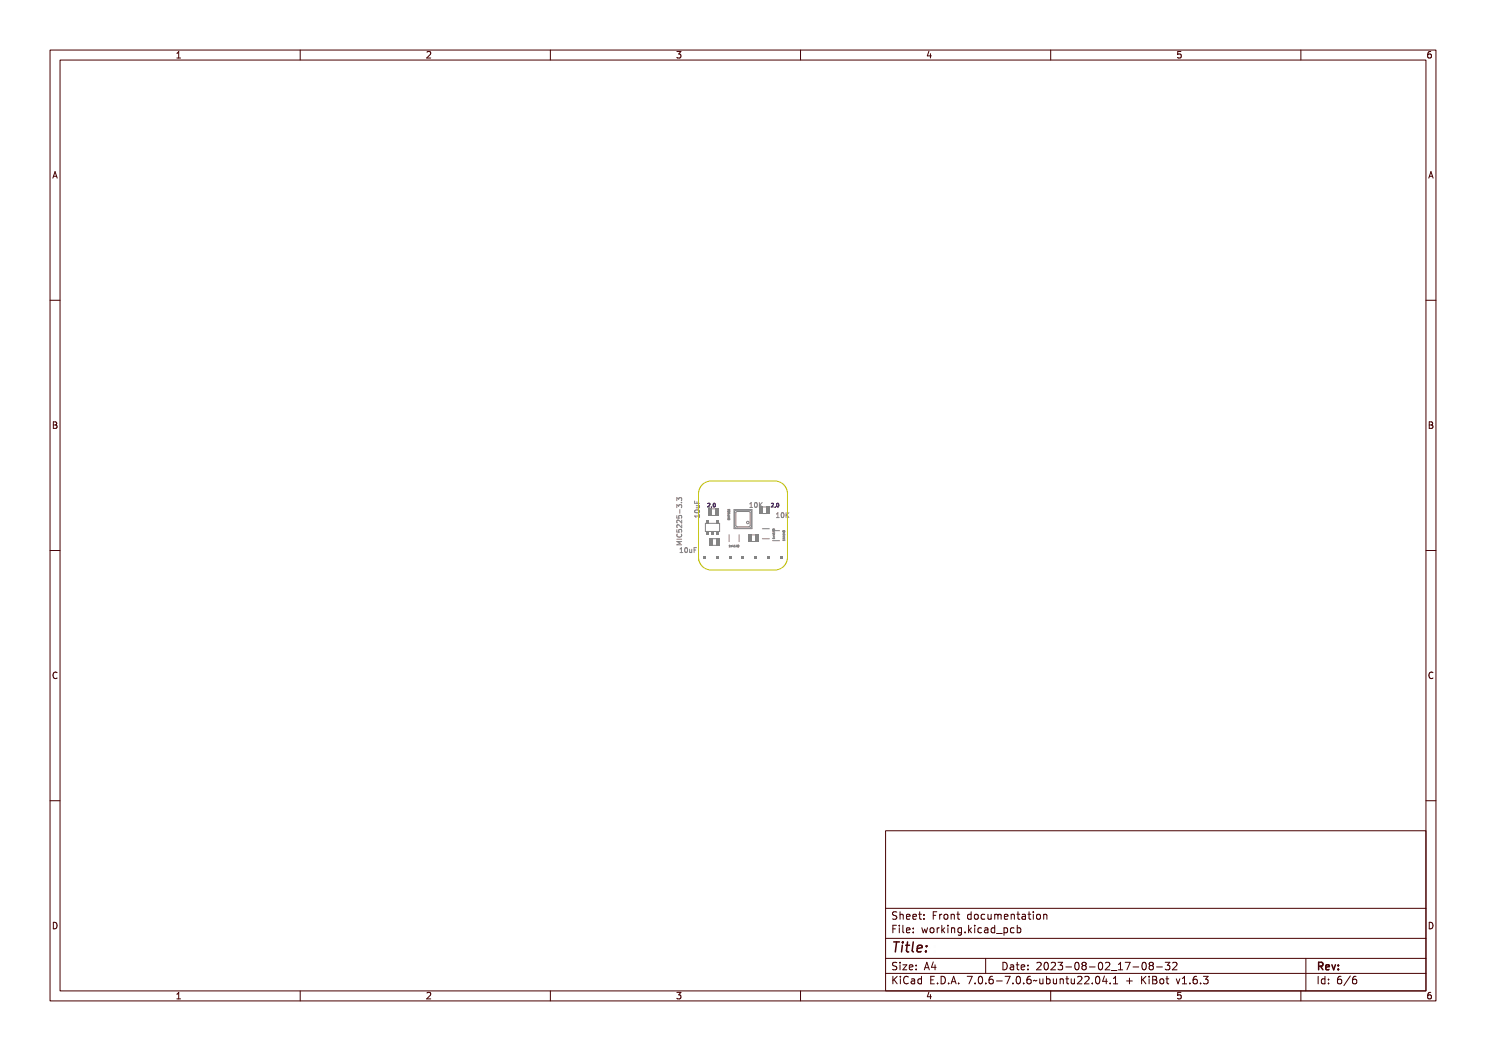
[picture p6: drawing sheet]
<svg xmlns="http://www.w3.org/2000/svg" width="297mm" height="210mm" viewBox="0 0 297 210" stroke-linecap="round" stroke-linejoin="round" font-family="sans-serif">
<defs><g id="words">
<text font-size="2.7" fill="#480000" x="178" y="190.3">Title:</text>
<g font-size="2" fill="#480000">
<text x="178" y="183.7">Sheet: Front documentation</text>
<text x="178" y="186.5">File: working.kicad_pcb</text>
<text x="178" y="193.9">Size: A4</text>
<text x="178" y="196.6">KiCad E.D.A. 7.0.6-7.0.6~ubuntu22.04.1 + KiBot v1.6.3</text>
<text x="200" y="193.9">Date: 2023-08-02_17-08-32</text>
<text x="263" y="196.6">Id: 6/6</text>
<text x="263" y="193.9">Rev:</text>
</g>
<g font-size="1.7" fill="#480000">
<text x="35" y="11.7">1</text>
<text x="85" y="11.7">2</text>
<text x="135" y="11.7">3</text>
<text x="185" y="11.7">4</text>
<text x="235" y="11.7">5</text>
<text x="285" y="11.7">6</text>
<text x="10.5" y="35.7">A</text>
<text x="285.5" y="35.7">A</text>
<text x="10.5" y="85.6">B</text>
<text x="285.5" y="85.6">B</text>
<text x="10.5" y="135.7">C</text>
<text x="285.5" y="135.7">C</text>
<text x="10.5" y="185.6">D</text>
<text x="285.5" y="185.6">D</text>
<text x="35" y="199.7">1</text>
<text x="85" y="199.7">2</text>
<text x="135" y="199.7">3</text>
<text x="185" y="199.7">4</text>
<text x="235" y="199.7">5</text>
<text x="285" y="199.7">6</text>
</g>
<g font-size="1.3" fill="#848484">
<text x="149.6" y="101.4">10K</text>
<text x="155" y="103.5">10K</text>
<text x="136.2" y="110.4">10uF</text>
</g>
<g font-size="1" fill="#000084">
<text x="141.3" y="101.4">2,0</text>
<text x="154" y="101.4">2,0</text>
</g>
<g font-size=".5" fill="#848484">
<text x="154.9" y="107.8" transform="rotate(-90 154.9 107.8)">1n4148</text>
<text x="145.6" y="109.3">1n4148</text>
</g>
</g></defs>
<g fill="none" stroke="#848484" stroke-width=".2">
<path d="M135.3 107.7h1M135.3 100v-.6l.3 .4 .1-.3h.5v.5M135.3 101.4v-.6l.3 .4 .1-.3h.5v.5M135.3 103v.5h.4v-.4l.5-.1v.5M135.3 105.8v.5h.4v-.4l.5-.1v.5M135.3 108.4h1v.1h-.9l.5 .2-.5 .3h.9v.1h-1v-.2l.5-.2-.5-.1zM135.3 107.7l.1 .2h.8l.1-.2v.5l-.1-.2h-.8l-.1 .2zM135.3 106.2h.1v.3h.3a.32 .32 0 0 1 .1-.4 .32 .32 0 0 1 .5 .2 .32 .32 0 0 1-.2 .4 .25 .25 0 0 0 .1-.4 .25 .25 0 0 0-.4 0 .25 .25 0 0 0 0 .3h-.5zM135.3 103.8h.1v.4h.3a.32 .32 0 0 1 .1-.4 .32 .32 0 0 1 .5 .1 .32 .32 0 0 1-.2 .4 .25 .25 0 0 0 .1-.3 .25 .25 0 0 0-.4-.1 .25 .25 0 0 0 0 .4h-.5zM135.4 106.7a.43 .43 0 0 0 .4 .6 .43 .43 0 0 0 .4-.6M135.4 106.9h.1a.33 .33 0 0 0 .3 .4 .33 .33 0 0 0 .3-.4h.2a.46 .46 0 0 1-.5 .6 .46 .46 0 0 1-.4-.6zM135.4 102.3l.3-.1 .1 .1a.3 .3 0 0 1 .5 0 .3 .3 0 0 1-.2 .5l.1-.1a.22 .22 0 0 0 0-.3 .22 .22 0 0 0-.3-.1 .22 .22 0 0 0-.1 .3l-.1-.1a.2 .2 0 0 0-.3-.1 .2 .2 0 0 0 .1 .3l-.2-.1z"/>
<path d="M135.4 100.7l.3-.1 .1 .2a.3 .3 0 0 1 .5-.1 .3 .3 0 0 1-.2 .5l.1-.1a.22 .22 0 0 0 0-.3 .22 .22 0 0 0-.3-.1 .22 .22 0 0 0-.1 .3l-.1-.1a.2 .2 0 0 0-.3-.1 .21 .21 0 0 0 .1 .4l-.2-.2zM135.4 105.4l.3-.1 .5 .4v-.4h.1v.6l-.6-.4a.23 .23 0 0 0-.3 .1 .23 .23 0 0 0 .1 .3l-.2-.2zM135.4 104.6h.3l.5 .4v-.5h.1v.6l-.6-.4a.23 .23 0 0 0-.3 .1 .23 .23 0 0 0 .1 .3l-.2-.1zM135.9 101.8v.8M135.9 103.1l.1 .3zM136.1 101.6h.2v.1h-.2zM136.2 100.4h.1M136.3 108.2h-1l.7 .3-.7 .4h1M136.3 103.9v.6l-.7-.6-.3 .2 .1 .4M136.3 104.9v.6l-.7-.6-.3 .1 .1 .4M136.4 109.5h.3v.8l.2 .1h-.5l.2-.1v-.7l-.2 .1zM137.1 109.6l.1-.1a.47 .47 0 0 1 .5 .5 .47 .47 0 0 1-.5 .4l-.1-.2z"/>
<path d="M137.3 109.6a.39 .39 0 0 1 .3 .4 .39 .39 0 0 1-.3 .3l-.1-.3zM137.9 109.7h.1v.6l.2 .1 .1-.2v-.5h.2v.7l-.2-.1a.23 .23 0 0 1-.3 .2 .23 .23 0 0 1-.1-.3zM138.7 109.5h.6v.1h-.5v.3h.4v.1h-.4v.4h-.1zM138.8 100.1v.5h1M138.9 102a.48 .48 0 0 1 .5-.2 .48 .48 0 0 1 .4 .5 .48 .48 0 0 1-.6 .2 .48 .48 0 0 1-.3-.5zM138.9 103.1h.8l.2-.2v.5l-.2-.2h-.7l.1 .2h-.2zM138.9 100.5h.1v.5h.3v-.4h.1v.4h.5v.1h-1zM139 102.3a.43 .43 0 0 1 .7 .2 .44 .44 0 0 1-.7-.2zM139 102.2l.6-.1 .2 .2a.47 .47 0 0 1-.4 .4 .47 .47 0 0 1-.5-.4zM139.1 101.3h.8l-.2 .2a.23 .23 0 0 1 .2 .3 .23 .23 0 0 1-.3 .1h-.5v-.1h.6l.1-.2-.2-.1h-.5zM139.2 101.1h.6M139.3 100.3v.3"/>
<path d="M139.7 101.1l.1 .3-.6 .1M139.8 102.8v.6M139.8 103.1h-1l.3 .3M142.2 103h.7M145.5 102.2v.1M145.5 102.9v.2h.4M145.5 102.3h.1M145.5 102.9h.4h-.3l.1 .1-.1 .1 .3 .1h-.4l.2-.2zM145.5 102.4l.4-.1v.2h-.4zM145.5 103.7h.1M145.5 102.9h.1M145.5 102.3l.1 .1"/>
<path d="M145.5 102.2h.1M145.5 102.1l.3-.1 .1 .2h-.3zM145.5 101.8l.3-.1 .1 .3-.1-.2-.3 .1zM145.5 103.2h.3l.1 .2h-.4zM145.5 102.6l.4 .2h-.4zM145.6 103.3l.1 .1zM145.6 102.7l.1 .1zM145.6 102.7h.1M145.6 102.3v.1M145.6 103.7h.1M145.6 102.2v.1M145.6 102.3h.1"/>
<path d="M145.6 102.9h.1M145.7 102.2h.1v.1M145.7 103.7v.1M145.7 102.9v.2M145.7 102.3h.1M145.7 109h.1l.1 .3h-.2zM145.7 102.3v.1M145.7 102.4h.1M145.7 103.3l.1 .1zM145.7 106.8v1.4M145.8 103.6l-.1 .1M145.8 103.6v.1"/>
<path d="M145.8 101.8l-.2 .1-.1-.1v.2M145.8 101.8h.1M145.8 103.7l.1 .1h-.4v-.1M145.8 101.8l.1 .2M145.8 102.3v.1M145.8 102h.1M145.9 102.5v.2M145.9 103.2h-.4l.3 .2-.3 .1h.4M145.9 102.6h-.4l.1 .1M145.9 102h-.1M146 109.1h.1l.1 .2-.1-.2-.1 .2zM146.4 109v.3h-.2z"/>
<path d="M146.4 109l-.1 .2zM146.6 109h.1l.1 .3h-.2zM147 109v.3h-.2zM147 109l-.1 .2zM147.1 109h.2v.3h-.2zM147.5 108.9h.1M147.5 109.1h.1M147.5 109.3h.1M147.6 108.9h.1M147.6 108.9v.1M147.6 109.1h.1M147.6 109.3h.1"/>
<path d="M147.6 109h.1M147.6 109v.1M147.7 109h.1M147.7 109.1l-.1 .2M147.7 109h-.1M147.7 106.8v1.4M149.8 100.5h.3v.8l.2 .1h-.5l.2-.1v-.7h-.2zM150.6 100.6l.1-.1a.47 .47 0 0 1 .4 .5 .47 .47 0 0 1-.4 .4l-.2-.2zM150.7 100.6a.39 .39 0 0 1 .3 .4 .39 .39 0 0 1-.3 .3l-.1-.3zM151.3 100.5h.1v.4l.6-.4-.4 .4 .4 .5h-.1l-.4-.4-.1 .4h-.1zM152.4 107.7h1.4M152.4 105.7h1.4"/>
<path d="M154.5 105.8v.1M154.5 105.8h.1M154.5 107.6l.4-.1v.2h-.4zM154.5 106.9l.4 .1-.2 .1zM154.5 106.7l.4-.1v.2h-.4zM154.5 106.4h.4l-.2 .2zM154.5 105.7v.1M154.5 105.7h.1M154.5 106.1l.3-.1 .1 .2h-.3zM154.5 105.7l.1 .1M154.6 107l.1 .1zM154.6 106.4l.1 .1z"/>
<path d="M154.6 105.8h.1M154.6 105.8v.1M154.6 107.2h.3l-.3 .1 .3 .1h-.3zM154.8 105.8h-.2M154.8 105.8h.1M154.8 105.8v.1M155.1 102.5h.4v.9l.2 .1h-.5l.2-.1v-.8l-.3 .1zM155.9 102.6l.1-.1a.47 .47 0 0 1 .5 .5 .47 .47 0 0 1-.5 .5l-.1-.3zM156.1 102.6a.39 .39 0 0 1 .2 .4 .39 .39 0 0 1-.2 .4l-.1-.4zM156.5 107.5h.3l-.3 .2h.3M156.5 106.2h.1M156.5 106.1v.1"/>
<path d="M156.5 106.1h.1M156.5 107.9h.4v.2h-.3zM156.5 107.6h.4l-.3 .2h.3h-.4l.3-.2zM156.5 107.3l.4 .1-.1 .1zM156.5 107.1l.4-.1v.2h-.3zM156.5 106.7l.4 .1-.1 .1zM156.6 106.5l.2-.1 .1 .2h-.3zM156.6 108h.1M156.6 107.4l.2 .1zM156.6 106.8l.2 .1zM156.6 107.1h.2M156.6 106.4h.2"/>
<path d="M156.6 106.1v.1M156.6 106.2h-.1M156.6 102.5h.2v.4l.5-.4-.3 .4 .3 .6h-.1l-.3-.5-.1 .5h-.2zM156.7 106.1h.1l-.1 .1M156.7 107.1v.2l-.2-.1M156.7 106.4v.2l-.2-.1M156.8 106.7v.3M156.8 107.8v.2M156.8 107.9h-.3l.1 .1M156.8 106.9h-.3l.1 .1"/>
<circle cx="137.4" cy="110" r=".09"/>
<circle cx="139.4" cy="102.4" r=".09"/>
<circle cx="145.6" cy="102.1" r=".06"/>
<circle cx="145.8" cy="102.1" r=".07"/>
<circle cx="147.2" cy="109.2" r=".07"/>
<circle cx="147.2" cy="109.1" r=".06"/>
<circle cx="150.8" cy="101" r=".09"/>
<circle cx="154.6" cy="106.1" r=".06"/>
<circle cx="154.8" cy="106.2" r=".07"/>
<circle cx="156.2" cy="103" r=".09"/>
<circle cx="156.6" cy="106.5" r=".06"/>
<circle cx="156.8" cy="106.5" r=".07"/>
</g>
<g fill="#848484">
<path d="M141.4 101.6h.8v1.5h-.8z" fill-rule="evenodd"/>
<path d="M142.9 101.6h.7v1.5h-.7z" fill-rule="evenodd"/>
</g>
<path d="M139.6 110.7v1.3" fill="none" stroke="#848484" stroke-width=".2"/>
<g fill="#848484">
<path d="M140.6 111.1h.5v.5h-.5z" fill-rule="evenodd"/>
<path d="M143.2 111.1h.5v.5h-.5z" fill-rule="evenodd"/>
<path d="M145.7 111.1h.5v.5h-.5z" fill-rule="evenodd"/>
<path d="M148.2 111.1h.6v.5h-.6z" fill-rule="evenodd"/>
<path d="M150.8 111.1h.5v.5h-.5z" fill-rule="evenodd"/>
<path d="M153.3 111.1h.5v.5h-.5z" fill-rule="evenodd"/>
<path d="M155.9 111.1h.5v.5h-.5z" fill-rule="evenodd"/>
</g>
<g fill="none" stroke="#848484" stroke-width=".2">
<path d="M146.7 101.8h3.6v3.8h-3.6zM146.9 102h3.2v3.4h-3.2zM147.1 102.3h2.8v2.9h-2.8zM150.2 106.9h.7M150.2 108.2h.7"/>
<circle cx="149.5" cy="104.4" r=".25"/>
</g>
<g fill="#848484">
<path d="M149.4 106.8h.8v1.5h-.8z" fill-rule="evenodd"/>
<path d="M150.9 106.8h.7v1.5h-.7z" fill-rule="evenodd"/>
</g>
<path d="M152.4 102.6h.8M152.4 101.3h.8" fill="none" stroke="#848484" stroke-width=".2"/>
<g fill="#848484">
<path d="M153.2 101.2h.7v1.5h-.7z" fill-rule="evenodd"/>
<path d="M151.7 101.2h.8v1.5h-.8z" fill-rule="evenodd"/>
</g>
<path d="M142.4 109h.8M142.4 107.6h.7" fill="none" stroke="#848484" stroke-width=".2"/>
<g fill="#848484">
<path d="M143.1 107.6h.8v1.4h-.8z" fill-rule="evenodd"/>
<path d="M141.7 107.6h.7v1.4h-.7z" fill-rule="evenodd"/>
</g>
<path d="M141 104.6h2.8v1.6h-2.8z" fill="none" stroke="#848484" stroke-width=".2"/>
<g fill="#848484">
<path d="M141.2 103.9h.5v.6h-.5z" fill-rule="evenodd"/>
<path d="M141.2 106.2h.5v.7h-.5z" fill-rule="evenodd"/>
<path d="M142.2 106.2h.5v.7h-.5z" fill-rule="evenodd"/>
<path d="M143.1 103.9h.5v.6h-.5z" fill-rule="evenodd"/>
<path d="M143.1 106.2h.5v.7h-.5z" fill-rule="evenodd"/>
</g>
<path d="M154.4 108h1.4M154.4 106h1.4" fill="none" stroke="#848484" stroke-width=".2"/>
<path d="M140.2 97.1a2.54 2.54 0 0 1 2-1h12.7a2.54 2.54 0 0 1 2.5 2.6v12.7a2.54 2.54 0 0 1-2.5 2.5h-12.7a2.54 2.54 0 0 1-2.6-2.5v-12.7l.1-.6z" fill="none" stroke="#c2c200" stroke-width=".2"/>
<g fill="none" stroke="#000084" stroke-width=".2">
<path d="M141.4 100.7h.1a.28 .28 0 0 1 .3 .2 .28 .28 0 0 1-.2 .3l-.1 .1 .3 .1h-.4l.3-.5zM142.1 101.2l.1 .1-.1 .2zM142.6 100.7h.1a.35 .35 0 0 1 .3 .3 .35 .35 0 0 1-.3 .4zM142.7 100.8a.3 .3 0 0 1 .2 .2 .3 .3 0 0 1-.2 .3zM154.1 100.7h.1a.28 .28 0 0 1 .3 .2 .28 .28 0 0 1-.2 .3l-.1 .1 .3 .1h-.4l.3-.5zM154.8 101.2l.1 .1-.1 .2zM155.3 100.7h.1a.35 .35 0 0 1 .3 .3 .35 .35 0 0 1-.3 .4zM155.4 100.8a.3 .3 0 0 1 .2 .2 .3 .3 0 0 1-.2 .3z"/>
<circle cx="142.8" cy="101" r=".06"/>
<circle cx="155.5" cy="101" r=".06"/>
</g>
<g fill="none" stroke="#480000" stroke-width=".2">
<path d="M10 10h277v190h-277zM12 12h273v186h-273zM60 10v2M110 10v2M160 10v2M210 10v2M260 10v2M10 60h2M285 60h2M10 110h2M285 110h2M10 160h2"/>
<path d="M285 160h2M177 166h108v32h-108zM60 198v2M110 198v2M160 198v2M177 181.5h108M177 187.5h108M177 191.5h108M177 194.5h108M178.1 195.2h.2v.6l.6-.6h.3l-.6 .6 .6 .8h-.2l-.5-.7-.2 .2v.5h-.2zM178.2 185h.9v.2h-.7v.4h.6v.2h-.6v.7h-.2zM178.3 182.4l.5-.1h.2v.2a.31 .31 0 0 0-.5-.1 .31 .31 0 0 0 0 .5 .5 .5 0 0 1 .6 .6 .5 .5 0 0 1-.8 .2l-.1-.2a.34 .34 0 0 0 .4 .1 .34 .34 0 0 0 .1-.5 .47 .47 0 0 1-.5-.2 .47 .47 0 0 1 .1-.5z"/>
<path d="M178.3 192.5l.5-.1h.2v.2a.31 .31 0 0 0-.5-.1 .31 .31 0 0 0 0 .5 .5 .5 0 0 1 .6 .6 .5 .5 0 0 1-.8 .2l-.1-.2a.34 .34 0 0 0 .4 .1 .34 .34 0 0 0 .1-.5 .47 .47 0 0 1-.5-.2 .47 .47 0 0 1 .1-.5zM179.4 182.2h.2v.6a.35 .35 0 0 1 .4-.1 .35 .35 0 0 1 .2 .4v.6h-.2v-.8h-.4v.8h-.2zM179.5 185.4h.4v.9h.4v.2h-.9v-.2h.3v-.8h-.2zM179.5 192.8h.4v.9h.4v.1h-.9v-.1h.3v-.8h-.2zM179.5 195.6h.4v.9h.4v.1h-.9v-.1h.3v-.8h-.2zM179.7 184.9h.2v.3h-.2zM179.7 192.3h.2v.3h-.2zM179.7 195.1h.2v.3h-.2zM180.6 184.9h.4v1.3l.4 .1v.2l-.5-.2v-1.2h-.3zM180.6 192.8h.8l-.6 .9h.6v.1h-.8l.6-.9h-.6zM180.7 182.8l.1-.1a.49 .49 0 0 1 .5 0 .49 .49 0 0 1 .2 .5h-.8a.42 .42 0 0 0 .3 .4 .42 .42 0 0 0 .4-.1 .47 .47 0 0 1-.4 .3 .47 .47 0 0 1-.4-.3zM180.7 195.4a.4 .4 0 0 1 .4-.3 .4 .4 0 0 1 .4 .3 .56 .56 0 0 0-.8 .4 .56 .56 0 0 0 .5 .7l.3-.1a.43 .43 0 0 1-.5 .3 .43 .43 0 0 1-.4-.4v-.6z"/>
<path d="M180.8 182.9l.4-.1 .1 .3h-.6zM181.8 195.6l.3-.1a.43 .43 0 0 1 .5 .5v.6h-.1v-.1a.38 .38 0 0 1-.5 .2 .38 .38 0 0 1-.2-.5 .38 .38 0 0 1 .4-.2h.3a.35 .35 0 0 0-.3-.4 .35 .35 0 0 0-.4 .2zM181.9 182.8l.1-.1a.49 .49 0 0 1 .5 0 .49 .49 0 0 1 .2 .5h-.8a.42 .42 0 0 0 .3 .4 .42 .42 0 0 0 .5-.1 .47 .47 0 0 1-.5 .3 .47 .47 0 0 1-.4-.3zM181.9 185.5l.1-.1a.49 .49 0 0 1 .5 0 .49 .49 0 0 1 .2 .5h-.8a.42 .42 0 0 0 .3 .4 .42 .42 0 0 0 .5-.1 .47 .47 0 0 1-.5 .3 .47 .47 0 0 1-.4-.3zM181.9 192.9l.1-.1a.49 .49 0 0 1 .5 0 .49 .49 0 0 1 .2 .5h-.8a.42 .42 0 0 0 .3 .4 .42 .42 0 0 0 .5-.1 .47 .47 0 0 1-.5 .3 .47 .47 0 0 1-.4-.3zM182 196.2l.5-.1a.31 .31 0 0 1-.2 .4 .31 .31 0 0 1-.4-.1zM182 182.9l.4-.1 .1 .3h-.6zM182 185.6l.4-.1 .1 .3h-.6zM182 193l.4-.1 .1 .3h-.6zM183 195.7l.4-.2 .2 .2v-.6h.2v1.5h-.2v-.1a.42 .42 0 0 1-.5 .1 .42 .42 0 0 1-.2-.5zM183.2 195.8l.1-.1a.4 .4 0 0 1 .3 .4 .4 .4 0 0 1-.3 .4l-.2-.2zM183.2 182.3h.2v.4h.4v.1h-.4v.7l.4 .1v.1h-.4l-.1-.1-.1-.8h-.3v-.1h.3z"/>
<path d="M183.3 185.4h.2v.3h-.2zM183.3 186.2h.2v.3h-.2zM183.3 192.8h.2v.3h-.2zM183.3 193.6h.2v.2h-.2zM184.5 182.7h.2v.3h-.2zM184.5 183.5h.2v.2h-.2zM185.2 185.4h.2l.2 .8 .1-.5h.2l.2 .5 .1-.8h.2l-.2 1.1h-.2l-.2-.7-.2 .7h-.1zM185.4 195.2h.9v.2h-.7v.4h.6v.2h-.6v.5h.7v.1h-.9zM185.7 192.4h.2l.5 1.4h-.2l-.1-.3h-.5l-.1 .3h-.2zM185.8 192.6l.2 .7h-.4zM186.6 182.3h.9v.2h-.7v.4h.6v.2h-.6v.6h-.2zM186.8 185.6l.1-.1a.39 .39 0 0 1 .4 .4 .39 .39 0 0 1-.4 .4l-.1-.2z"/>
<path d="M186.9 196.4h.2v.2h-.2zM187.1 192.4h.2v.9h.2v.2h-.2v.3h-.2v-.3h-.6zM187.1 192.6v.7h-.4zM187.8 195.2a.76 .76 0 0 1 .9 .7 .76 .76 0 0 1-.9 .7zM188 195.4a.57 .57 0 0 1 .5 .5 .57 .57 0 0 1-.5 .6zM188 182.7h.2v.2v-.1a.29 .29 0 0 1 .3-.2 .29 .29 0 0 1 .3 .3 .37 .37 0 0 0-.5-.1 .37 .37 0 0 0-.1 .4v.5h-.2zM188 185.4h.2v.2v-.1a.29 .29 0 0 1 .3-.2 .29 .29 0 0 1 .3 .3 .37 .37 0 0 0-.5-.1 .37 .37 0 0 0-.1 .4v.6h-.2zM189.1 184.9h.1v.9l.5-.4h.2l-.4 .4 .5 .7h-.2l-.4-.6-.2 .1v.5h-.1zM189.2 182.9l.1-.1a.39 .39 0 0 1 .4 .4 .39 .39 0 0 1-.4 .4l-.1-.2zM189.3 196.4h.3v.2h-.3zM190.2 182.7h.2v.1a.35 .35 0 0 1 .4-.1 .35 .35 0 0 1 .3 .4v.6h-.2l-.1-.8h-.3l-.1 .8h-.2zM190.3 185.4h.4v.9h.4v.2h-.9v-.2h.4v-.8h-.3z"/>
<path d="M190.5 195.2h.3l.4 1.4h-.2l-.1-.3h-.5l-.1 .3h-.2zM190.6 184.9h.1v.3h-.1zM190.6 195.4l.2 .7h-.4zM191.4 185.4h.2v.1a.35 .35 0 0 1 .4-.1 .35 .35 0 0 1 .3 .4v.7h-.2l-.1-.9h-.3l-.1 .9h-.2zM191.7 182.3h.1v.4h.4v.1h-.4v.7l.4 .1v.1h-.4l-.1-.1v-.8h-.3v-.1h.3zM191.7 196.4h.3v.2h-.3zM192.7 185.5l.3-.2 .3 .2v-.1h.2v1a.53 .53 0 0 1-.8 .4v-.2a.36 .36 0 0 0 .4 .1 .36 .36 0 0 0 .2-.4l-.1 .1a.53 .53 0 0 1-.7-.3 .53 .53 0 0 1 .2-.6zM192.8 185.6l.1-.1a.39 .39 0 0 1 .4 .4 .39 .39 0 0 1-.4 .4l-.1-.2zM193.8 195.2h.9l-.5 1.4h-.2l.5-1.2h-.7zM193.9 182.8l.3-.2 .3 .2v-.6h.2v1.5h-.2v-.1a.42 .42 0 0 1-.6 .1 .42 .42 0 0 1-.1-.5zM194.1 182.8a.4 .4 0 0 1 .4 .4 .4 .4 0 0 1-.4 .4l-.2-.4zM194.1 186.2h.3v.3h-.3z"/>
<path d="M195.1 184.9h.2v.9l.4-.4h.3l-.5 .4 .5 .7h-.2l-.4-.6-.1 .1v.5h-.2zM195.2 182.9l.1-.1a.39 .39 0 0 1 .4 .4 .39 .39 0 0 1-.4 .4l-.1-.2zM195.3 196.4h.3v.2h-.3zM196.3 185.4h.5v.9h.3v.2h-.9v-.2h.4v-.8h-.3zM196.3 195.4a.57 .57 0 0 1 .7 0 .57 .57 0 0 1 .1 .8 .5 .5 0 0 1-.6 .5 .5 .5 0 0 1-.3-.8zM196.4 182.8a.39 .39 0 0 1 .4-.2 .39 .39 0 0 1 .3 .3 .4 .4 0 0 0-.6 0 .4 .4 0 0 0 0 .6 .4 .4 0 0 0 .6 0 .45 .45 0 0 1-.6 .3 .45 .45 0 0 1-.3-.6zM196.5 195.4a.61 .61 0 0 1 .4 1l-.1 .1a.61 .61 0 0 1-.4-1zM196.6 184.9h.2v.3h-.2zM197 191.5v3M197.4 182.7h.2v.8l.2 .1 .3-.2v-.7h.2v1h-.2v-.1a.35 .35 0 0 1-.4 .2 .35 .35 0 0 1-.3-.5zM197.6 185.5a.39 .39 0 0 1 .4-.2 .39 .39 0 0 1 .3 .3 .4 .4 0 0 0-.6 0 .4 .4 0 0 0 0 .6 .4 .4 0 0 0 .6 0 .45 .45 0 0 1-.6 .3 .45 .45 0 0 1-.3-.6zM197.7 196.4h.3v.2h-.3z"/>
<path d="M198.6 182.7l.5 .1 .3-.1 .2 1h-.2l-.1-.9-.2 .1v.8h-.1l-.2-.9-.1 .9h-.1zM198.7 185.4l.2-.1a.43 .43 0 0 1 .6 .5v.7h-.2v-.2a.38 .38 0 0 1-.5 .2 .38 .38 0 0 1-.2-.5 .38 .38 0 0 1 .5-.2h.2a.35 .35 0 0 0-.3-.4 .35 .35 0 0 0-.3 .2zM198.7 195.4a.38 .38 0 0 1 .4-.3 .38 .38 0 0 1 .3 .3 .43 .43 0 0 0-.5 0 .43 .43 0 0 0-.1 .5 .46 .46 0 0 1 .7 .1 .46 .46 0 0 1-.2 .6 .46 .46 0 0 1-.7-.2zM198.8 186l.5-.1a.31 .31 0 0 1-.1 .4 .31 .31 0 0 1-.4-.1zM199.9 185.5l.3-.2 .3 .2v-.6h.2v1.6h-.2v-.2a.42 .42 0 0 1-.5 .1 .42 .42 0 0 1-.2-.5zM199.9 182.8l.2-.1a.49 .49 0 0 1 .5 0 .49 .49 0 0 1 .1 .5h-.7a.42 .42 0 0 0 .2 .4 .42 .42 0 0 0 .5-.1 .47 .47 0 0 1-.4 .3 .47 .47 0 0 1-.5-.3zM200 196h.5v.2h-.5zM200 185.6l.1-.1a.39 .39 0 0 1 .4 .4 .39 .39 0 0 1-.4 .4l-.1-.2zM200.1 182.9l.3-.1 .2 .3h-.6zM200.1 192.4a.76 .76 0 0 1 1 .7 .76 .76 0 0 1-1 .7zM200.3 192.6a.57 .57 0 0 1 .6 .5 .57 .57 0 0 1-.6 .6zM200.9 186.8l1.2 .1z"/>
<path d="M201 195.2h.9l-.5 1.4h-.2l.5-1.2h-.7zM201.1 182.7h.1v.1a.35 .35 0 0 1 .5-.1 .35 .35 0 0 1 .2 .4v.6h-.2v-.8h-.4l-.1 .8h-.1zM201.4 192.8l.3-.1a.43 .43 0 0 1 .5 .5v.6h-.1v-.1a.38 .38 0 0 1-.5 .2 .38 .38 0 0 1-.2-.5 .38 .38 0 0 1 .4-.2h.3a.35 .35 0 0 0-.3-.4 .35 .35 0 0 0-.4 .2zM201.6 193.4l.5-.1a.31 .31 0 0 1-.2 .4 .31 .31 0 0 1-.4-.1zM202.2 185.4h.2v.1a.53 .53 0 0 1 .8 .3 .53 .53 0 0 1-.6 .7l-.2-.2v.6h-.2zM202.5 182.3h.2v.4h.4v.1h-.4v.7l.4 .1v.1h-.4l-.2-.1v-.8h-.3v-.1h.3zM202.5 185.6l.1-.1a.4 .4 0 0 1 .4 .4 .4 .4 0 0 1-.4 .4l-.2-.2zM202.5 196.4h.3v.2h-.3zM202.8 192.4h.2v.4h.4v.1h-.4v.7l.4 .1v.1h-.4l-.2-.1v-.8h-.3v-.1h.3zM203.5 182.7l.3-.1a.43 .43 0 0 1 .5 .5v.6h-.2v-.1a.38 .38 0 0 1-.5 .2 .38 .38 0 0 1-.2-.5 .38 .38 0 0 1 .5-.2h.2a.35 .35 0 0 0-.2-.4 .35 .35 0 0 0-.4 .2zM203.5 195.4a.57 .57 0 0 1 .8 0 .57 .57 0 0 1 0 .8 .5 .5 0 0 1-.6 .5 .5 .5 0 0 1-.3-.8zM203.6 185.5a.39 .39 0 0 1 .4-.2 .39 .39 0 0 1 .3 .3 .4 .4 0 0 0-.5 0 .4 .4 0 0 0 0 .6 .4 .4 0 0 0 .5 0 .45 .45 0 0 1-.6 .3 .45 .45 0 0 1-.2-.6z"/>
<path d="M203.7 183.3l.4-.1a.31 .31 0 0 1-.1 .4 .31 .31 0 0 1-.4-.1zM203.7 195.4a.61 .61 0 0 1 .4 1l-.1 .1a.61 .61 0 0 1-.3-1zM203.9 192.9l.1-.1a.49 .49 0 0 1 .5 0 .49 .49 0 0 1 .2 .5h-.8a.42 .42 0 0 0 .3 .4 .42 .42 0 0 0 .5-.1 .47 .47 0 0 1-.5 .3 .47 .47 0 0 1-.4-.3zM204 193l.4-.1 .1 .3h-.6zM204.7 184.9h.1v.6a.53 .53 0 0 1 .8 .3 .53 .53 0 0 1-.6 .7l-.2-.2v.2h-.1zM204.9 182.3h.2v.4h.4v.1h-.4v.7l.4 .1v.1h-.4l-.2-.1v-.8h-.3v-.1h.3zM204.9 185.6l.1-.1a.39 .39 0 0 1 .4 .4 .39 .39 0 0 1-.4 .4l-.1-.2zM204.9 196.4h.3v.2h-.3zM205.3 192.8h.2v.3h-.2zM205.3 193.6h.2v.2h-.2zM205.9 182.7h.5v.9h.3v.1h-.9v-.1h.4v-.8h-.3zM205.9 195.4a.38 .38 0 0 1 .4-.3 .38 .38 0 0 1 .3 .3 .43 .43 0 0 0-.5 0 .43 .43 0 0 0-.1 .5 .46 .46 0 0 1 .7 .1 .46 .46 0 0 1-.2 .6 .46 .46 0 0 1-.6-.2z"/>
<path d="M206.2 182.2h.2v.3h-.2zM207 196l1-.1a.49 .49 0 0 1-.8 .1l-.2 .2zM207.3 182.9l.1-.1a.39 .39 0 0 1 .4 .4 .39 .39 0 0 1-.4 .4l-.2-.2zM207.4 192.5a.53 .53 0 0 1 .8 .1 .53 .53 0 0 1-.3 .7l-.3 .4h.7v.1h-.9l.3-.5a.4 .4 0 0 0 .3-.4 .4 .4 0 0 0-.3-.4l-.3 .2zM208.3 182.7h.1v.1a.35 .35 0 0 1 .5-.1 .35 .35 0 0 1 .2 .4v.6h-.2v-.8h-.4l-.1 .8h-.1zM208.3 195.6h.1l.1 .8 .2 .1 .2-.2v-.7h.2v1h-.2v-.1a.35 .35 0 0 1-.4 .2 .35 .35 0 0 1-.2-.5zM208.7 192.6a.57 .57 0 0 1 .7 0 .57 .57 0 0 1 .1 .8 .5 .5 0 0 1-.6 .5 .5 .5 0 0 1-.3-.8zM208.9 192.6a.61 .61 0 0 1 .3 1l-.1 .1a.61 .61 0 0 1-.3-1zM209.5 195.1h.2v.6a.53 .53 0 0 1 .7 .3 .53 .53 0 0 1-.6 .7l-.1-.2v.1h-.2zM209.7 195.8l.1-.1a.4 .4 0 0 1 .4 .4 .4 .4 0 0 1-.4 .4l-.1-.2zM209.8 192.5a.53 .53 0 0 1 .8 .1 .53 .53 0 0 1-.3 .7l-.3 .4h.7v.1h-.9l.3-.5a.4 .4 0 0 0 .3-.4 .4 .4 0 0 0-.3-.4l-.3 .2zM210 198v2"/>
<path d="M210.7 195.6h.2v.8l.2 .1 .2-.2v-.7h.2v1h-.2v-.1a.35 .35 0 0 1-.4 .2 .35 .35 0 0 1-.2-.5zM211 192.4a.46 .46 0 0 1 .6 0 .46 .46 0 0 1 .1 .6l-.1 .1a.47 .47 0 0 1 .2 .7 .47 .47 0 0 1-.7 0l-.1-.2a.35 .35 0 0 0 .5 .1 .35 .35 0 0 0 0-.5h-.3v-.2a.29 .29 0 0 0 .4-.1 .29 .29 0 0 0-.1-.4 .29 .29 0 0 0-.4 .1h-.1zM211.9 195.6h.2v.1a.35 .35 0 0 1 .4-.1 .35 .35 0 0 1 .2 .4v.6h-.2v-.8h-.4v.8h-.2zM212.4 193.2h.5v.2h-.5zM213.3 195.2h.2v.4h.4v.1h-.4v.7l.4 .1v.1h-.4l-.2-.1v-.8h-.3v-.1h.3zM213.5 192.6a.57 .57 0 0 1 .7 0 .57 .57 0 0 1 .1 .8 .5 .5 0 0 1-.6 .5 .5 .5 0 0 1-.3-.8zM213.7 192.6a.61 .61 0 0 1 .3 1v.1a.61 .61 0 0 1-.4-1zM214.3 195.6h.2v.8l.2 .1 .2-.2v-.7h.2v1h-.2v-.1a.35 .35 0 0 1-.4 .2 .35 .35 0 0 1-.2-.5zM214.7 192.5a.41 .41 0 0 1 .7-.1 .41 .41 0 0 1-.2 .7 .42 .42 0 0 1 .2 .6 .42 .42 0 0 1-.7 0 .42 .42 0 0 1 .2-.6l-.3-.2zM215.5 195.3a.53 .53 0 0 1 .8 .1 .53 .53 0 0 1-.3 .7l-.3 .4h.6v.1h-.9l.4-.5a.4 .4 0 0 0 .3-.4 .4 .4 0 0 0-.3-.4l-.3 .2zM216 193.2h.5v.2h-.5zM216.7 195.3a.53 .53 0 0 1 .8 .1 .53 .53 0 0 1-.3 .7l-.3 .4h.6v.1h-.9l.4-.5a.4 .4 0 0 0 .3-.4 .4 .4 0 0 0-.3-.4l-.3 .2z"/>
<path d="M217.1 192.6a.57 .57 0 0 1 .7 0 .57 .57 0 0 1 .1 .8 .5 .5 0 0 1-.6 .5 .5 .5 0 0 1-.3-.8zM217.3 192.6a.61 .61 0 0 1 .3 1v.1a.61 .61 0 0 1-.4-1zM218.2 196.4h.2v.2h-.2zM218.2 192.5a.53 .53 0 0 1 .8 .1 .53 .53 0 0 1-.3 .7l-.3 .4h.7v.1h-.9l.3-.5a.4 .4 0 0 0 .4-.4 .4 .4 0 0 0-.4-.4l-.3 .2zM219.2 195.4a.57 .57 0 0 1 .7 0 .57 .57 0 0 1 .1 .8 .5 .5 0 0 1-.7 .5 .5 .5 0 0 1-.3-.8zM219.2 194.2l1.3 .1zM219.4 195.4a.61 .61 0 0 1 .3 1l-.1 .1a.61 .61 0 0 1-.3-1zM220.7 192.5l.5-.1v1.3h.3v.1h-.8v-.1h.3v-1.1h-.3zM220.8 195.2h.2v.9h.2v.2h-.2v.3h-.2v-.3h-.6zM220.8 195.4v.7h-.4zM221.8 196.4h.2v.2h-.2zM221.8 192.4h.9l-.5 1.4h-.2l.5-1.2h-.7z"/>
<path d="M222.8 195.3l.5-.1v1.3h.3v.1h-.8v-.1h.3v-1.1h-.3zM223.2 193.2h.5v.2h-.5zM224.3 192.6a.57 .57 0 0 1 .8 0 .57 .57 0 0 1 0 .8 .5 .5 0 0 1-.6 .5 .5 .5 0 0 1-.3-.8zM224.5 192.6a.61 .61 0 0 1 .4 1l-.1 .1a.61 .61 0 0 1-.3-1zM225.4 195.5h.2v.4h.4v.2h-.4v.4h-.2v-.4h-.4v-.2h.4zM225.5 192.5a.41 .41 0 0 1 .7-.1 .41 .41 0 0 1-.2 .7 .42 .42 0 0 1 .2 .6 .42 .42 0 0 1-.7 0 .42 .42 0 0 1 .2-.6l-.3-.2zM226.8 193.2h.5v.2h-.5zM227.5 195.2h.2v.6l.6-.6h.2l-.6 .6 .6 .8h-.2l-.5-.7-.1 .2v.5h-.2zM227.8 192.4a.46 .46 0 0 1 .7 0 .46 .46 0 0 1 0 .6l-.1 .1a.47 .47 0 0 1 .2 .7 .47 .47 0 0 1-.7 0l-.1-.2a.35 .35 0 0 0 .5 .1 .35 .35 0 0 0 0-.5h-.2v-.2a.29 .29 0 0 0 .4-.1 .29 .29 0 0 0-.2-.4 .29 .29 0 0 0-.4 .1h-.1zM228.8 195.6h.4v.9h.4v.1h-.9v-.1h.4v-.8h-.3zM229 192.5a.53 .53 0 0 1 .8 .1 .53 .53 0 0 1-.2 .7l-.4 .4h.7v.1h-.9l.3-.5a.4 .4 0 0 0 .4-.4 .4 .4 0 0 0-.4-.4l-.3 .2zM229.1 195.1h.1v.3h-.1z"/>
<path d="M229.9 195.2h.4a.35 .35 0 0 1 .5 .2 .35 .35 0 0 1-.3 .5 .41 .41 0 0 1 .3 .5 .41 .41 0 0 1-.5 .2h-.4zM230.1 196h.2a.27 .27 0 0 1 .3 .2 .27 .27 0 0 1-.3 .3h-.2zM230.1 195.4h.2a.23 .23 0 0 1 .3 .2 .23 .23 0 0 1-.3 .2h-.2zM231.2 193.2h1.1M231.3 195.8l.1-.1a.39 .39 0 0 1 .4 .4 .39 .39 0 0 1-.4 .4l-.1-.2zM232.6 195.2h.1v.4h.4v.1h-.4l.1 .7 .3 .1v.1h-.3l-.2-.1v-.8h-.3v-.1h.3zM232.9 192.3h.9l-.5 .6 .4 .1v.6l-.2 .2-.6-.2M234.4 192.4l.6-.1 .2 .4-.9 1.1h.9M234.6 195.6h.2l.3 .9 .4-.9h.2l-.4 1h-.3zM236 195.3l.5-.1v1.3h.3v.1h-.8v-.1h.3v-1.1h-.3zM237.4 196.4h.3v.2h-.3zM238.4 195.4a.38 .38 0 0 1 .4-.3 .38 .38 0 0 1 .3 .3 .43 .43 0 0 0-.5 0 .43 .43 0 0 0-.1 .5 .46 .46 0 0 1 .7 .1 .46 .46 0 0 1-.2 .6 .46 .46 0 0 1-.7-.2z"/>
<path d="M239.8 196.4h.3v.2h-.3zM240.7 195.2a.46 .46 0 0 1 .6 0 .46 .46 0 0 1 .1 .6l-.1 .1a.47 .47 0 0 1 .2 .7 .47 .47 0 0 1-.7 0l-.1-.2a.35 .35 0 0 0 .5 .1 .35 .35 0 0 0 0-.5l-.3-.1v-.1a.29 .29 0 0 0 .4-.1 .29 .29 0 0 0-.1-.4 .29 .29 0 0 0-.4 .1h-.1zM260 198v2M261 191.5v6.5M263.2 195.2h.8v.2h-.3v1.1h.3v.1h-.8v-.1h.3v-1.1h-.3zM264.4 195.7l.3-.2 .3 .2v-.6h.2v1.5h-.2v-.1a.42 .42 0 0 1-.5 .1 .42 .42 0 0 1-.2-.5zM264.6 195.8l.1-.1a.4 .4 0 0 1 .3 .4 .4 .4 0 0 1-.3 .4l-.2-.2zM265.9 195.6h.2v.3h-.2zM265.9 196.4h.2v.2h-.2zM268.1 195.4a.38 .38 0 0 1 .3-.3 .38 .38 0 0 1 .4 .3 .43 .43 0 0 0-.5 0 .43 .43 0 0 0-.2 .5 .46 .46 0 0 1 .7 .1 .46 .46 0 0 1-.2 .6 .46 .46 0 0 1-.6-.2zM269.9 195.2h.2l-.8 1.6h-.2zM270.5 195.4a.38 .38 0 0 1 .4-.3 .38 .38 0 0 1 .3 .3 .43 .43 0 0 0-.5 0 .43 .43 0 0 0-.2 .5 .46 .46 0 0 1 .7 .1 .46 .46 0 0 1-.2 .6 .46 .46 0 0 1-.6-.2z"/>
<circle cx="187" cy="185.9" r=".53"/>
<circle cx="189.4" cy="183.2" r=".53"/>
<circle cx="195.4" cy="183.2" r=".53"/>
<circle cx="196.7" cy="195.9" r=".13"/>
<circle cx="199.1" cy="196.2" r=".32"/>
<circle cx="203.9" cy="195.9" r=".13"/>
<circle cx="206.3" cy="196.2" r=".32"/>
<circle cx="207.4" cy="183.2" r=".53"/>
<circle cx="209" cy="193.1" r=".13"/>
<circle cx="213.8" cy="193.1" r=".13"/>
<circle cx="215" cy="193.4" r=".29"/>
<circle cx="215" cy="192.8" r=".25"/>
<circle cx="217.4" cy="193.1" r=".13"/>
<circle cx="219.5" cy="195.9" r=".13"/>
<circle cx="224.7" cy="193.1" r=".13"/>
<circle cx="225.9" cy="193.4" r=".29"/>
<circle cx="225.9" cy="192.8" r=".25"/>
<circle cx="231.5" cy="196.1" r=".53"/>
<circle cx="238.8" cy="196.2" r=".32"/>
<circle cx="268.5" cy="196.2" r=".32"/>
<circle cx="270.9" cy="196.2" r=".32"/>
</g>
<g fill="none" stroke="#480000" stroke-width=".3">
<path d="M178.1 188.4h1.4v.2h-.6v1.7h-.2v-1.7h-.6zM179.9 188.8h.7v1.3h.4v.2h-1.2v-.2h.5v-1.1h-.4zM180.3 188.3h.3v.3h-.3zM181.8 188.4h.2v.4h.6v.2h-.6v1l.6 .1v.2a.55 .55 0 0 1-.8-.5v-.8h-.4v-.2h.4zM183 188.3h.6l.1 1.6 .1 .2h.4v.2a.54 .54 0 0 1-.8-.5v-1.4h-.4zM184.8 189a.65 .65 0 0 1 .8-.1 .65 .65 0 0 1 .3 .7h-1.1a.56 .56 0 0 0 .4 .5 .56 .56 0 0 0 .6-.1v.2a.81 .81 0 0 1-1.1-.1 .81 .81 0 0 1 .1-1.1zM185 189.1l.4-.1 .2 .4h-.8zM186.7 188.9h.3v.4h-.3zM186.7 189.9h.3v.4h-.3zM263.1 192.4a.73 .73 0 0 1 .9 .2v.3l-.3 .3 .5 .6h-.2l-.3-.4-.2-.2h-.2v.6h-.2zM263.3 192.6h.2a.26 .26 0 0 1 .3 .2 .26 .26 0 0 1-.2 .3h-.3zM264.5 192.9l.1-.1a.49 .49 0 0 1 .5 0 .49 .49 0 0 1 .2 .5h-.8a.42 .42 0 0 0 .3 .4 .42 .42 0 0 0 .4-.1 .47 .47 0 0 1-.4 .3 .47 .47 0 0 1-.4-.3z"/>
<path d="M264.6 193l.3-.1 .2 .3h-.6zM265.5 192.8h.2l.3 .9 .3-.9h.2l-.4 1h-.2zM267.1 192.8h.2v.3h-.2zM267.1 193.6h.2v.2h-.2z"/>
</g>
<use href="#words"/>
</svg>
